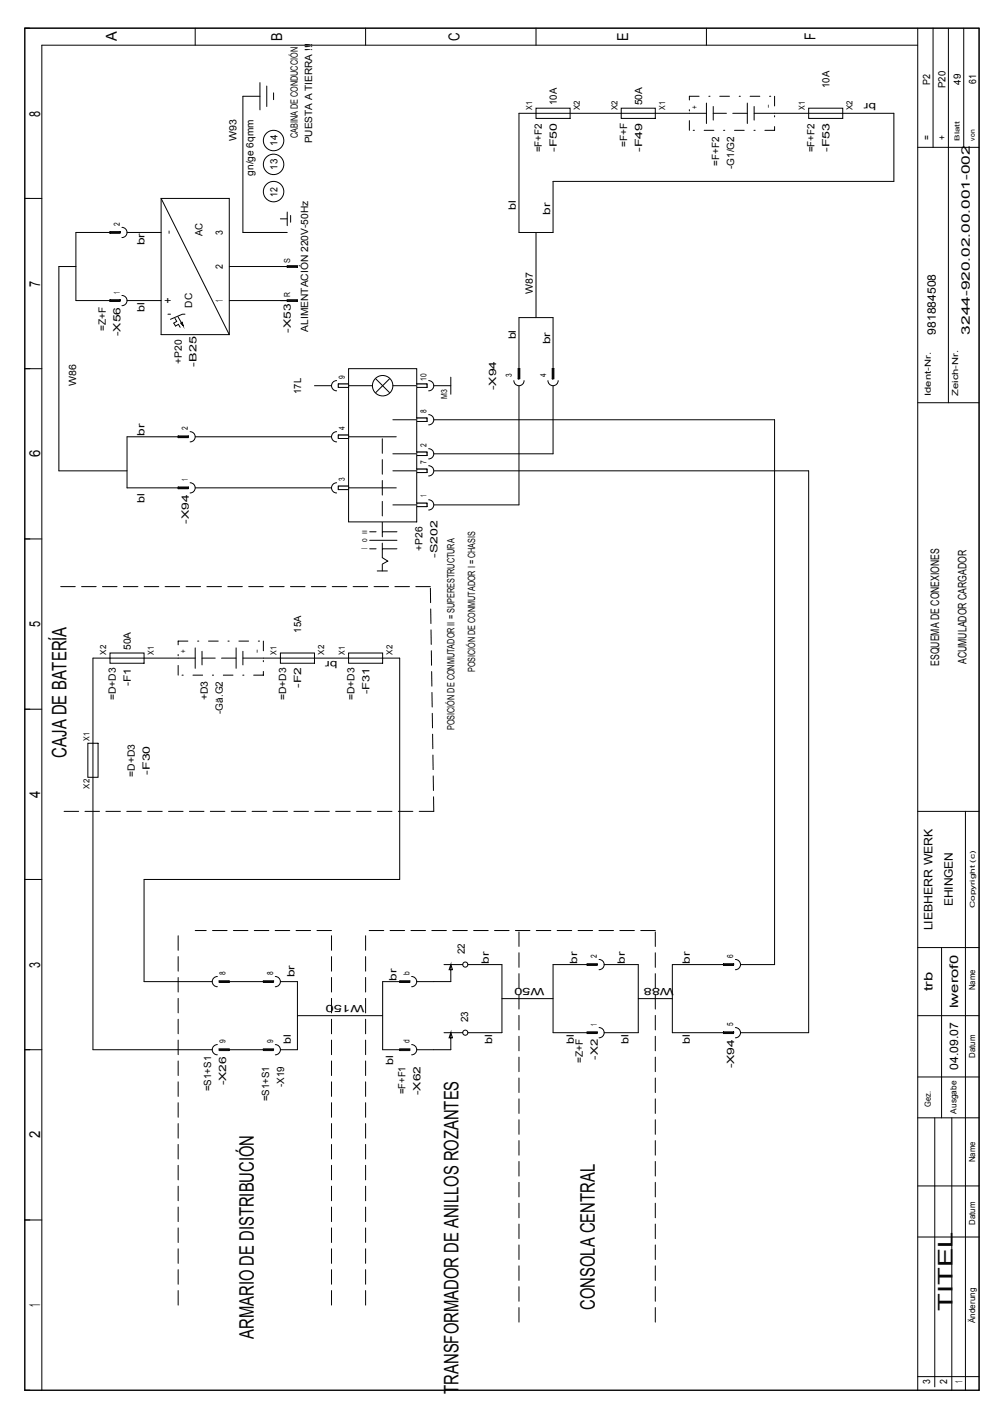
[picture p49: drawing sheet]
<svg xmlns="http://www.w3.org/2000/svg" width="210mm" height="297mm" viewBox="0 0 210 297" stroke-linecap="round" stroke-linejoin="round" font-family="sans-serif">
<defs><g id="words">
<g font-size="4.2">
<text x="14" y="160.3" transform="rotate(-90 14 160.3)">CAJA DE BATERÍA</text>
<text x="125.7" y="277.1" transform="rotate(-90 125.7 277.1)">CONSOLA CENTRAL</text>
<text x="201.4" y="277.3" transform="rotate(-90 201.4 277.3)">TITEL</text>
<text x="53.7" y="283.2" transform="rotate(-90 53.7 283.2)">ARMARIO DE DISTRIBUCIÓN</text>
<text x="96.9" y="294.9" transform="rotate(-90 96.9 294.9)">TRANSFORMADOR DE ANILLOS ROZANTES</text>
</g>
<g font-size="3.2">
<text x="24.7" y="8.7" transform="rotate(-90 24.7 8.7)">A</text>
<text x="59.7" y="8.6" transform="rotate(-90 59.7 8.6)">B</text>
<text x="97.1" y="8.7" transform="rotate(-90 97.1 8.7)">C</text>
<text x="132.8" y="8.6" transform="rotate(-90 132.8 8.6)">E</text>
<text x="172.4" y="8.5" transform="rotate(-90 172.4 8.5)">F</text>
<text x="8.5" y="24.7" transform="rotate(-90 8.5 24.7)">8</text>
<text x="8.5" y="60.7" transform="rotate(-90 8.5 60.7)">7</text>
<text x="8.5" y="96.7" transform="rotate(-90 8.5 96.7)">6</text>
<text x="8.5" y="132.7" transform="rotate(-90 8.5 132.7)">5</text>
<text x="8.5" y="168.8" transform="rotate(-90 8.5 168.8)">4</text>
<text x="8.5" y="204.8" transform="rotate(-90 8.5 204.8)">3</text>
<text x="8.5" y="240.8" transform="rotate(-90 8.5 240.8)">2</text>
<text x="8.5" y="276.5" transform="rotate(-90 8.5 276.5)">1</text>
</g>
<g font-size="2.5">
<text x="197.8" y="70.8" transform="rotate(-90 197.8 70.8)">981884508</text>
<text x="205" y="70.8" transform="rotate(-90 205 70.8)">3244-920.02.00.001-002</text>
<text x="198.6" y="140.9" transform="rotate(-90 198.6 140.9)">ESQUEMA DE CONEXIONES</text>
<text x="204.3" y="140.5" transform="rotate(-90 204.3 140.5)">ACUMULADOR CARGADOR</text>
<text x="201.4" y="191.8" transform="rotate(-90 201.4 191.8)">EHINGEN</text>
<text x="197.1" y="196.8" transform="rotate(-90 197.1 196.8)">LIEBHERR WERK</text>
<text x="197.1" y="209.7" transform="rotate(-90 197.1 209.7)">trb</text>
<text x="202.5" y="213.3" transform="rotate(-90 202.5 213.3)">lwerof0</text>
<text x="202.5" y="226.3" transform="rotate(-90 202.5 226.3)">04.09.07</text>
</g>
<g font-size="2.1">
<text x="196.6" y="18" transform="rotate(-90 196.6 18)">P2</text>
<text x="203.1" y="17.9" transform="rotate(-90 203.1 17.9)">49</text>
<text x="206.3" y="17.7" transform="rotate(-90 206.3 17.7)">61</text>
<text x="117.7" y="22.2" transform="rotate(-90 117.7 22.2)">10A</text>
<text x="135.7" y="22.3" transform="rotate(-90 135.7 22.3)">50A</text>
<text x="175.3" y="18.6" transform="rotate(-90 175.3 18.6)">10A</text>
<text x="185.2" y="21.7" transform="rotate(-180 185.2 21.7)">br</text>
<text x="199.8" y="18.6" transform="rotate(-90 199.8 18.6)">P20</text>
<text x="50" y="29.9" transform="rotate(-90 50 29.9)">W93</text>
<text x="63" y="29.2" transform="rotate(-90 63 29.2)">CABINA DE CONDUCCIÓN</text>
<text x="196.6" y="29.6" transform="rotate(-90 196.6 29.6)">=</text>
<text x="199.8" y="29.6" transform="rotate(-90 199.8 29.6)">+</text>
<text x="58.6" y="35.9" transform="rotate(-90 58.6 35.9)">13</text>
<text x="58.6" y="30.8" transform="rotate(-90 58.6 30.8)">14</text>
<text x="66" y="30.3" transform="rotate(-90 66 30.3)">PUESTA A TIERRA !!!</text>
<text x="114.6" y="32.2" transform="rotate(-90 114.6 32.2)">=F+F2</text>
<text x="117.7" y="32.1" transform="rotate(-90 117.7 32.1)">-F50</text>
<text x="132.6" y="31.1" transform="rotate(-90 132.6 31.1)">=F+F</text>
<text x="135.7" y="32.1" transform="rotate(-90 135.7 32.1)">-F49</text>
<text x="152" y="35.1" transform="rotate(-90 152 35.1)">=F+F2</text>
<text x="155.2" y="35.8" transform="rotate(-90 155.2 35.8)">-G1/G2</text>
<text x="172.2" y="32.2" transform="rotate(-90 172.2 32.2)">=F+F2</text>
<text x="175.3" y="32.1" transform="rotate(-90 175.3 32.1)">-F53</text>
<text x="53.6" y="37.1" transform="rotate(-90 53.6 37.1)">gn/ge 6qmm</text>
<text x="58.6" y="41.6" transform="rotate(-90 58.6 41.6)">12</text>
<text x="109.1" y="44.4" transform="rotate(-90 109.1 44.4)">bl</text>
<text x="116.3" y="45.4" transform="rotate(-90 116.3 45.4)">br</text>
<text x="30.5" y="51.9" transform="rotate(-90 30.5 51.9)">br</text>
<text x="36.3" y="49.6" transform="rotate(-90 36.3 49.6)">-</text>
<text x="42.8" y="49.9" transform="rotate(-90 42.8 49.9)">AC</text>
<text x="47.1" y="49.7" transform="rotate(-90 47.1 49.7)">3</text>
<text x="47.1" y="56.9" transform="rotate(-90 47.1 56.9)">2</text>
<text x="36.3" y="62.8" transform="rotate(-180 36.3 62.8)">+</text>
<text x="40.6" y="65.1" transform="rotate(-90 40.6 65.1)">DC</text>
<text x="47.1" y="63.9" transform="rotate(-90 47.1 63.9)">1</text>
<text x="112.7" y="62.3" transform="rotate(-90 112.7 62.3)">W87</text>
<text x="22.3" y="70" transform="rotate(-90 22.3 70)">=Z+F</text>
<text x="25.5" y="71.1" transform="rotate(-90 25.5 71.1)">-X56</text>
<text x="30.5" y="66.1" transform="rotate(-90 30.5 66.1)">bl</text>
<text x="61.5" y="70.4" transform="rotate(-90 61.5 70.4)">-X53</text>
<text x="65.1" y="70.2" transform="rotate(-90 65.1 70.2)">ALIMENTACIÓN 220V-50Hz</text>
<text x="109.1" y="71.8" transform="rotate(-90 109.1 71.8)">bl</text>
<text x="38.5" y="76.9" transform="rotate(-90 38.5 76.9)">+P20</text>
<text x="41.5" y="77.6" transform="rotate(-90 41.5 77.6)">-B25</text>
<text x="116.3" y="72.8" transform="rotate(-90 116.3 72.8)">br</text>
<text x="16.1" y="81.7" transform="rotate(-90 16.1 81.7)">W86</text>
<text x="63.7" y="83.3" transform="rotate(-90 63.7 83.3)">17L</text>
<text x="104.9" y="82.6" transform="rotate(-90 104.9 82.6)">-X94</text>
<text x="30.5" y="92.3" transform="rotate(-90 30.5 92.3)">br</text>
<text x="30.5" y="106.4" transform="rotate(-90 30.5 106.4)">bl</text>
<text x="39.9" y="110.8" transform="rotate(-90 39.9 110.8)">-X94</text>
<text x="89.3" y="116.6" transform="rotate(-90 89.3 116.6)">+P26</text>
<text x="92.5" y="118" transform="rotate(-90 92.5 118)">-S202</text>
<text x="27.7" y="137.5" transform="rotate(-90 27.7 137.5)">50A</text>
<text x="63.7" y="133.9" transform="rotate(-90 63.7 133.9)">15A</text>
<text x="71.4" y="139.9" transform="rotate(-180 71.4 139.9)">br</text>
<text x="100.4" y="142.2" transform="rotate(-90 100.4 142.2)">POSICIÓN DE CONMUTADOR I = CHASIS</text>
<text x="24.5" y="148.2" transform="rotate(-90 24.5 148.2)">=D+D3</text>
<text x="27.7" y="145.1" transform="rotate(-90 27.7 145.1)">-F1</text>
<text x="44" y="148.1" transform="rotate(-90 44 148.1)">+D3</text>
<text x="60.5" y="148.2" transform="rotate(-90 60.5 148.2)">=D+D3</text>
<text x="63.7" y="145.6" transform="rotate(-90 63.7 145.6)">-F2</text>
<text x="74.9" y="148.2" transform="rotate(-90 74.9 148.2)">=D+D3</text>
<text x="78.1" y="146.9" transform="rotate(-90 78.1 146.9)">-F31</text>
<text x="47.1" y="151" transform="rotate(-90 47.1 151)">-Gä.G2</text>
<text x="96.1" y="154.5" transform="rotate(-90 96.1 154.5)">POSICIÓN DE CONMUTADOR II = SUPERESTRUCTURA</text>
<text x="28.5" y="164.3" transform="rotate(-90 28.5 164.3)">=D+D3</text>
<text x="31.6" y="163.9" transform="rotate(-90 31.6 163.9)">-F30</text>
<text x="98.3" y="201.9" transform="rotate(-90 98.3 201.9)">22</text>
<text x="103.3" y="203.9" transform="rotate(-90 103.3 203.9)">br</text>
<text x="122" y="203.9" transform="rotate(-90 122 203.9)">br</text>
<text x="132.1" y="203.9" transform="rotate(-90 132.1 203.9)">br</text>
<text x="145.8" y="203.9" transform="rotate(-90 145.8 203.9)">br</text>
<text x="62.2" y="206.8" transform="rotate(-90 62.2 206.8)">br</text>
<text x="83.8" y="207.5" transform="rotate(-90 83.8 207.5)">br</text>
<text x="115.1" y="209" transform="rotate(-180 115.1 209)">W50</text>
<text x="142.5" y="209" transform="rotate(-180 142.5 209)">W88</text>
<text x="77.1" y="212.6" transform="rotate(-180 77.1 212.6)">W150</text>
<text x="61.5" y="221" transform="rotate(-90 61.5 221)">bl</text>
<text x="99" y="216.3" transform="rotate(-90 99 216.3)">23</text>
<text x="104" y="221" transform="rotate(-90 104 221)">bl</text>
<text x="121.3" y="221" transform="rotate(-90 121.3 221)">bl</text>
<text x="132.8" y="221" transform="rotate(-90 132.8 221)">bl</text>
<text x="145.8" y="221" transform="rotate(-90 145.8 221)">bl</text>
<text x="83.1" y="225.3" transform="rotate(-90 83.1 225.3)">bl</text>
<text x="123.2" y="224.9" transform="rotate(-90 123.2 224.9)">=Z+F</text>
<text x="126.3" y="224.2" transform="rotate(-90 126.3 224.2)">-X2</text>
<text x="155.2" y="226" transform="rotate(-90 155.2 226)">-X94</text>
<text x="44.7" y="230.9" transform="rotate(-90 44.7 230.9)">=S1+S1</text>
<text x="47.8" y="229.6" transform="rotate(-90 47.8 229.6)">-X26</text>
<text x="56.9" y="233" transform="rotate(-90 56.9 233)">=S1+S1</text>
<text x="60.1" y="230" transform="rotate(-90 60.1 230)">-X19</text>
<text x="85.7" y="231.5" transform="rotate(-90 85.7 231.5)">=F+F1</text>
<text x="88.9" y="231.7" transform="rotate(-90 88.9 231.7)">-X62</text>
<text x="196.6" y="292.9" transform="rotate(-90 196.6 292.9)">3</text>
<text x="200.2" y="292.8" transform="rotate(-90 200.2 292.8)">2</text>
<text x="203.4" y="292.6" transform="rotate(-90 203.4 292.6)">1</text>
</g>
<g font-size="1.8">
<text x="112.5" y="23.2" transform="rotate(-90 112.5 23.2)">X1</text>
<text x="122.6" y="23.2" transform="rotate(-90 122.6 23.2)">X2</text>
<text x="130.5" y="23.2" transform="rotate(-90 130.5 23.2)">X2</text>
<text x="140.6" y="23.2" transform="rotate(-90 140.6 23.2)">X1</text>
<text x="147.4" y="23" transform="rotate(-90 147.4 23)">+</text>
<text x="162.9" y="22.9" transform="rotate(-90 162.9 22.9)">-</text>
<text x="170.1" y="23.2" transform="rotate(-90 170.1 23.2)">X1</text>
<text x="180.2" y="23.2" transform="rotate(-90 180.2 23.2)">X2</text>
<text x="25.3" y="47.7" transform="rotate(-90 25.3 47.7)">2</text>
<text x="61.4" y="55.7" transform="rotate(-90 61.4 55.7)">S</text>
<text x="25.3" y="62.2" transform="rotate(-90 25.3 62.2)">1</text>
<text x="61.4" y="62.9" transform="rotate(-90 61.4 62.9)">R</text>
<text x="72.9" y="80.2" transform="rotate(-90 72.9 80.2)">9</text>
<text x="90.2" y="80.6" transform="rotate(-90 90.2 80.6)">10</text>
<text x="108.2" y="79.8" transform="rotate(-90 108.2 79.8)">3</text>
<text x="115.4" y="79.8" transform="rotate(-90 115.4 79.8)">4</text>
<text x="196.8" y="83.8" transform="rotate(-90 196.8 83.8)">Ident-Nr.</text>
<text x="202.6" y="83.8" transform="rotate(-90 202.6 83.8)">Zeich-Nr.</text>
<text x="90.2" y="87.4" transform="rotate(-90 90.2 87.4)">8</text>
<text x="94.5" y="84.3" transform="rotate(-90 94.5 84.3)">M3</text>
<text x="39.7" y="91" transform="rotate(-90 39.7 91)">2</text>
<text x="72.9" y="91" transform="rotate(-90 72.9 91)">4</text>
<text x="90.2" y="94.6" transform="rotate(-90 90.2 94.6)">2</text>
<text x="39.7" y="101.8" transform="rotate(-90 39.7 101.8)">1</text>
<text x="72.9" y="101.8" transform="rotate(-90 72.9 101.8)">3</text>
<text x="90.2" y="98.2" transform="rotate(-90 90.2 98.2)">7</text>
<text x="90.2" y="105.2" transform="rotate(-90 90.2 105.2)">1</text>
<text x="77.7" y="116.2" transform="rotate(-90 77.7 116.2)">I</text>
<text x="22.4" y="138.5" transform="rotate(-90 22.4 138.5)">X2</text>
<text x="32.5" y="138.5" transform="rotate(-90 32.5 138.5)">X1</text>
<text x="39.4" y="138.2" transform="rotate(-90 39.4 138.2)">+</text>
<text x="54.9" y="138.2" transform="rotate(-90 54.9 138.2)">-</text>
<text x="58.5" y="138.5" transform="rotate(-90 58.5 138.5)">X1</text>
<text x="68.6" y="138.5" transform="rotate(-90 68.6 138.5)">X2</text>
<text x="72.9" y="138.5" transform="rotate(-90 72.9 138.5)">X1</text>
<text x="83" y="138.5" transform="rotate(-90 83 138.5)">X2</text>
<text x="18.9" y="156.7" transform="rotate(-90 18.9 156.7)">X1</text>
<text x="18.9" y="166.9" transform="rotate(-90 18.9 166.9)">X2</text>
<text x="126.2" y="202.6" transform="rotate(-90 126.2 202.6)">2</text>
<text x="155" y="202.6" transform="rotate(-90 155 202.6)">6</text>
<text x="47.7" y="206.2" transform="rotate(-90 47.7 206.2)">8</text>
<text x="57.8" y="206.2" transform="rotate(-90 57.8 206.2)">8</text>
<text x="86.6" y="206.2" transform="rotate(-90 86.6 206.2)">b</text>
<text x="206.2" y="209.5" transform="rotate(-90 206.2 209.5)">Name</text>
<text x="47.7" y="220.6" transform="rotate(-90 47.7 220.6)">9</text>
<text x="57.8" y="220.6" transform="rotate(-90 57.8 220.6)">9</text>
<text x="86.6" y="220.6" transform="rotate(-90 86.6 220.6)">d</text>
<text x="126.2" y="217" transform="rotate(-90 126.2 217)">1</text>
<text x="155" y="217" transform="rotate(-90 155 217)">5</text>
<text x="206.2" y="223.8" transform="rotate(-90 206.2 223.8)">Datum</text>
<text x="196.8" y="234.2" transform="rotate(-90 196.8 234.2)">Gez.</text>
<text x="202.2" y="235.6" transform="rotate(-90 202.2 235.6)">Ausgabe</text>
<text x="206.2" y="245.9" transform="rotate(-90 206.2 245.9)">Name</text>
<text x="206.2" y="259.1" transform="rotate(-90 206.2 259.1)">Datum</text>
<text x="206.2" y="279.9" transform="rotate(-90 206.2 279.9)">Änderung</text>
</g>
<g font-size="1.4">
<text x="202.9" y="29.7" transform="rotate(-90 202.9 29.7)">Blatt</text>
<text x="206.1" y="29.7" transform="rotate(-90 206.1 29.7)">von</text>
<text x="77.6" y="114.7" transform="rotate(-90 77.6 114.7)">0 II</text>
<text x="206.1" y="192.1" transform="rotate(-90 206.1 192.1)">Copyright (c)</text>
</g>
</g></defs>
<g fill="none" stroke="#000" stroke-width=".21">
<path d="M113.3 22.9h7.2v2.2h-7.2zM113.3 24h7.2M131.3 22.9h7.2v2.2h-7.2zM131.3 24h7.2M145.7 24h3.6M149.3 21.8v4.3M150.8 22.5v2.9M158 21.8v4.3M159.4 24h4.3M159.4 22.5v2.9M170.9 22.9h7.2v2.2h-7.2zM170.9 24h7.2"/>
<path d="M34.1 42h14.4v28.8h-14.4zM59.3 56.4h3.6M60.7 56.2h2.2v.4h-2.2zM35.5 66.5h.5M37 67.4l.4 .6-.7 .4 .4 .6 .6-.4 .4 .6M37.6 67l1.1 1.9-.2-.7-.3 .2 .5 .5M39.1 66.5h-.5l-2.6 1.1M59.3 63.6h3.6M60.7 63.4h2.2v.4h-2.2zM73.7 78h14.4v32.4h-14.4zM95.3 79.8v3.6M71.2 91.3a1.08 1.08 0 0 0-1.1 1.1 1.08 1.08 0 0 0 1.1 1.1"/>
<path d="M71.2 80.5a1.08 1.08 0 0 0-1.1 1.1 1.08 1.08 0 0 0 1.1 1.1M73.7 92.4h10.1M73.7 81.6h5M79.4 80.2l2.9 2.8M82.3 80.2l-2.9 2.8M83 99.6h5.1M83 96h5.1M83 88.8h5.1M83 81.6h5.1M90.6 94.9a1.08 1.08 0 0 1 1.1 1.1 1.08 1.08 0 0 1-1.1 1.1M90.6 87.7a1.08 1.08 0 0 1 1.1 1.1 1.08 1.08 0 0 1-1.1 1.1M90.6 80.5a1.08 1.08 0 0 1 1.1 1.1 1.08 1.08 0 0 1-1.1 1.1"/>
<path d="M90.6 98.5a1.08 1.08 0 0 1 1.1 1.1 1.08 1.08 0 0 1-1.1 1.1M71.2 102.1a1.08 1.08 0 0 0-1.1 1.1 1.08 1.08 0 0 0 1.1 1.1M71.5 102.9h2.2v.7h-2.2zM73.7 103.2h10.1M78.1 114.3h5.8M80.8 118l1.2 .7-1.2 .7M83 106.8h5.1M90.6 105.7a1.08 1.08 0 0 1 1.1 1.1 1.08 1.08 0 0 1-1.1 1.1M23.3 138.2h7.2v2.1h-7.2zM23.3 139.2h7.2M37.7 139.2h3.6M41.3 137.1v4.3"/>
<path d="M42.7 137.8v2.9M49.9 137.1v4.3M51.3 137.8v2.9M51.3 139.2h4.4M59.3 138.2h7.2v2.1h-7.2zM59.3 139.2h7.2M73.7 138.2h7.2v2.1h-7.2zM73.7 139.2h7.2M79.7 120.8h2.2M18.6 157.2h2.1v7.3h-2.1zM19.6 157.2v7.3M45.9 206.6a1.08 1.08 0 0 0-1 1.1 1.08 1.08 0 0 0 1 1.1"/>
<path d="M48.5 207.7h-2.2v-.2h2.2v.4h-2.2M55.7 207.7h2.1v-.2h-2.1v.4h2.1M58.2 206.6a1.08 1.08 0 0 1 1.1 1.1 1.08 1.08 0 0 1-1.1 1.1M84.5 207.7h2.1v-.2h-2.1v.4h2.1M87 206.6a1.08 1.08 0 0 1 1.1 1.1 1.08 1.08 0 0 1-1.1 1.1M93.9 204.1h3.9M93.9 218.5h3.9M95.3 204.1l.4 1.1h-.8l.4-1.1v3.6h-3.6M95.3 218.5l.4 1.1h-.8l.4-1.1v3.6h-3.6M124.1 218.5h2.2v-.2h-2.2v.4h2.2M124.1 204.1h2.2v-.2h-2.2v.4h2.2M126.6 217.4a1.08 1.08 0 0 1 1.1 1.1 1.08 1.08 0 0 1-1.1 1.1"/>
<path d="M126.6 203a1.08 1.08 0 0 1 1.1 1.1 1.08 1.08 0 0 1-1.1 1.1M45.9 221a1.08 1.08 0 0 0-1 1.1 1.08 1.08 0 0 0 1 1.1M48.5 222.1h-2.2v-.2h2.2v.4h-2.2M55.7 222.1h2.1v-.2h-2.1v.4h2.1M58.2 221a1.08 1.08 0 0 1 1.1 1.1 1.08 1.08 0 0 1-1.1 1.1M84.5 222.1h2.1v-.2h-2.1v.4h2.1M87 221a1.08 1.08 0 0 1 1.1 1.1 1.08 1.08 0 0 1-1.1 1.1"/>
<circle cx="80.9" cy="81.6" r="2.16"/>
<circle cx="98.4" cy="218.5" r=".54"/>
<circle cx="98.4" cy="204.1" r=".54"/>
</g>
<path d="M158 24h-7.2M80.8 118v-25.6M83.9 116.1h-5.8M83.9 112.5h-5.8M49.9 139.2h-7.2M80.8 120.8v-1.4" fill="none" stroke="#000" stroke-width=".21" stroke-dasharray="3.1 1.3"/>
<path d="M145.7 27.6v-7.2M145.7 20.4h18M163.7 27.6h-18M163.7 20.4v7.2M37.7 135.6h18M55.7 135.6v7.2M37.7 142.8v-7.2M55.7 142.8h-18" fill="none" stroke="#000" stroke-width=".21" stroke-dasharray="2.1 2.1 .3 2.1"/>
<path d="M71.5 102.9h2.2v.7h-2.2z" fill="#fff"/>
<path d="M88.1 95.7h2.2v.7h-2.2zM71.5 102.9h2.2v.7h-2.2z" fill="none" stroke="#000" stroke-width=".21"/>
<path d="M88.1 95.7h2.2v.7h-2.2z" fill="#fff"/>
<path d="M88.1 95.7h2.2v.7h-2.2zM88.1 106.5h2.2v.7h-2.2z" fill="none" stroke="#000" stroke-width=".21"/>
<path d="M88.1 106.5h2.2v.7h-2.2z" fill="#fff"/>
<path d="M88.1 88.4h2.2v.8h-2.2zM88.1 106.5h2.2v.7h-2.2z" fill="none" stroke="#000" stroke-width=".21"/>
<path d="M88.1 88.4h2.2v.8h-2.2z" fill="#fff"/>
<path d="M71.5 92h2.2v.8h-2.2zM88.1 88.4h2.2v.8h-2.2z" fill="none" stroke="#000" stroke-width=".21"/>
<path d="M71.5 92h2.2v.8h-2.2z" fill="#fff"/>
<path d="M71.5 92h2.2v.8h-2.2zM71.5 81.2h2.2v.8h-2.2z" fill="none" stroke="#000" stroke-width=".21"/>
<path d="M71.5 81.2h2.2v.8h-2.2z" fill="#fff"/>
<path d="M71.5 81.2h2.2v.8h-2.2zM88.1 81.2h2.2v.8h-2.2z" fill="none" stroke="#000" stroke-width=".21"/>
<path d="M88.1 81.2h2.2v.8h-2.2z" fill="#fff"/>
<path d="M88.1 81.2h2.2v.8h-2.2zM88.1 99.3h2.2v.7h-2.2z" fill="none" stroke="#000" stroke-width=".21"/>
<path d="M88.1 99.3h2.2v.7h-2.2z" fill="#fff"/>
<g fill="none" stroke="#000" stroke-width=".21">
<path d="M5.2 6h201.8v288.1h-201.8zM41.3 6v3.6M54.9 17.5v5.7M56.4 18.2v4.3M57.8 19.6v1.5M77.3 6v3.6M113.3 6v3.6M149.3 6v3.6M194 9.6h-185.2v284.5M194 6v288.1M197.2 6v25.2M200.5 6v79.2"/>
<path d="M203.7 6v25.2M54.9 20.4h-3.6v28.8h9.4M113.3 24h-3.6v25.2h7.2v-10.8h72v-14.4h-10.8M120.5 24h10.8M138.5 24h7.2M163.7 24h7.2M194 31.2h13M5.2 42h3.6M16 56.4h-3.6v43.2h14.5M25.4 49.4h-2.1v-.4h2.1v.2h-9.4v14.4h9.4v-.2h-2.1v.4h2.1M25.8 48.1a1.08 1.08 0 0 1 1.1 1.1 1.08 1.08 0 0 1-1.1 1.1M26.9 49.2h7.2"/>
<path d="M34.1 42l14.4 28.8M48.5 56.4h12.2M59.3 46.3h1.4M60.7 44.9v2.8M61.4 45.6v1.4M113.3 49.2v18M5.2 78h3.6M25.8 62.5a1.08 1.08 0 0 1 1.1 1.1 1.08 1.08 0 0 1-1.1 1.1M26.9 63.6h7.2M48.5 63.6h12.2M39.8 92.6h-2.1v-.4h2.1v.2h-12.9v10.8h12.9v-.2h-2.1v.4h2.1M40.2 91.3a1.08 1.08 0 0 1 1.1 1.1 1.08 1.08 0 0 1-1.1 1.1"/>
<path d="M41.3 92.4h28.8M66.5 81.6h3.6M88.1 99.3h2.2v.7h-2.2zM91.7 81.6h3.6M91.7 99.6h79.2v118.9h-14.4M91.7 88.8h72v115.3h-7.2M108.6 80.5a1.08 1.08 0 0 0 1.1 1.1 1.08 1.08 0 0 0 1.1-1.1M109.7 81.6v25.2h-18M109.9 80.2v-2.2h-.4v2.2h.2v-13h7.2v13h-.2v-2.2h.4v2.2M115.8 80.5a1.08 1.08 0 0 0 1.1 1.1 1.08 1.08 0 0 0 1.1-1.1M116.9 81.6v14.4h-25.2M194 85.2h13"/>
<path d="M5.2 114h3.6M40.2 102.1a1.08 1.08 0 0 1 1.1 1.1 1.08 1.08 0 0 1-1.1 1.1M41.3 103.2h28.8M23.3 139.2h-3.7v18M30.5 139.2h7.2M55.7 139.2h3.6M66.5 139.2h7.2M80.9 139.2h3.6v46.9h-54v21.6h14.4M5.2 150h3.6M19.6 164.5v57.6h25.3M194 171.7h13M204.1 171.7v122.4"/>
<path d="M5.2 186.1h3.6M48.5 207.7h7.2M59.3 207.7h3.6v14.4h-3.6M62.9 214.9h18M84.5 207.7h-3.6v14.4h3.6M88.1 207.7h3.6M98.9 204.1h7.2v14.4h-7.2M106.1 211.3h10.8M124.1 204.1h-7.2v14.4h7.2M127.7 204.1h7.2v14.4h-7.2M134.9 211.3h7.2M155.1 204.3h-2.2v-.4h2.2v.2h-13v14.4h13v-.2h-2.2v.4h2.2"/>
<path d="M155.4 217.4a1.08 1.08 0 0 1 1.1 1.1 1.08 1.08 0 0 1-1.1 1.1M155.4 203a1.08 1.08 0 0 1 1.1 1.1 1.08 1.08 0 0 1-1.1 1.1M194 214.9h13M194 200.5h13M199 200.5v36M5.2 222.1h3.6M48.5 222.1h7.2M88.1 222.1h3.6M194 236.5h13M194 227.8h13M197.6 236.5v56.9M201.2 236.5v57.6"/>
<path d="M5.2 258.1h3.6M194 250.9h13M194 261.7h13M194 291.2h13"/>
<circle cx="57.8" cy="34.8" r="2.16"/>
<circle cx="57.8" cy="29.7" r="2.16"/>
<circle cx="57.8" cy="40.5" r="2.16"/>
</g>
<path d="M91 124.1h-79.3M91.7 171.7h-79.3M91.7 171.7l-.7-47.6M70.1 196.9h-28.8M138.5 196.9h-61.2M37.7 276.1v-79.2M70.1 276.1v-79.2M77.3 276.1v-79.2M109.7 279.7v-82.8M138.5 279.7v-82.8" fill="none" stroke="#000" stroke-width=".21" stroke-dasharray="3.1 1.3"/>
<use href="#words"/>
</svg>
